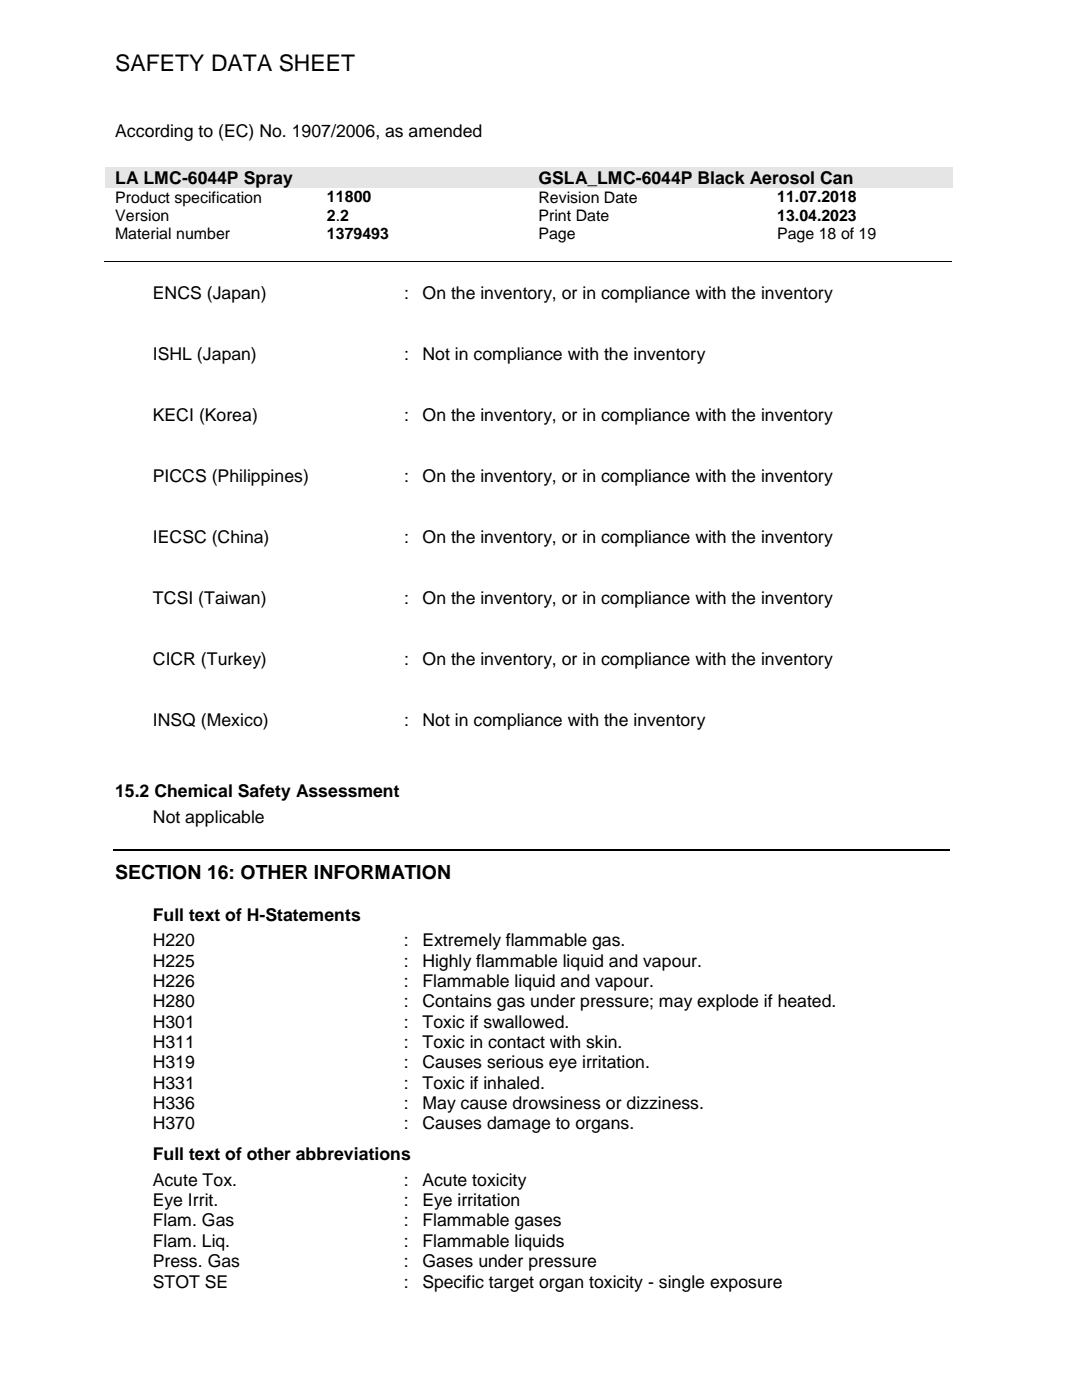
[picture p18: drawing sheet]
<svg xmlns="http://www.w3.org/2000/svg" width="216mm" height="279mm" viewBox="0 0 216 279" stroke-linecap="round" stroke-linejoin="round" font-family="sans-serif">
<defs><g id="words">
<text font-size="4.6" x="23" y="14.3">SAFETY DATA SHEET</text>
<text font-size="3.9" x="23" y="175.4">SECTION 16: OTHER INFORMATION</text>
<g font-size="3.5">
<text x="23" y="27.4">According to (EC) No. 1907/2006, as amended</text>
<text x="23" y="36.7">LA LMC-6044P Spray</text>
<text x="107.5" y="36.7">GSLA_LMC-6044P Black Aerosol Can</text>
<text x="30.5" y="59.6">ENCS (Japan)</text>
<text x="80.7" y="59.6">:</text>
<text x="84.3" y="59.6">On the inventory, or in compliance with the inventory</text>
<text x="30.5" y="71.8">ISHL (Japan)</text>
<text x="80.7" y="71.8">:</text>
<text x="84.3" y="71.8">Not in compliance with the inventory</text>
<text x="30.5" y="84">KECI (Korea)</text>
<text x="80.7" y="84">:</text>
<text x="84.3" y="84">On the inventory, or in compliance with the inventory</text>
<text x="30.5" y="96.2">PICCS (Philippines)</text>
<text x="80.7" y="96.2">:</text>
<text x="84.3" y="96.2">On the inventory, or in compliance with the inventory</text>
<text x="30.5" y="108.3">IECSC (China)</text>
<text x="80.7" y="108.3">:</text>
<text x="84.3" y="108.3">On the inventory, or in compliance with the inventory</text>
<text x="30.5" y="120.5">TCSI (Taiwan)</text>
<text x="80.7" y="120.5">:</text>
<text x="84.3" y="120.5">On the inventory, or in compliance with the inventory</text>
<text x="30.5" y="132.6">CICR (Turkey)</text>
<text x="80.7" y="132.6">:</text>
<text x="84.3" y="132.6">On the inventory, or in compliance with the inventory</text>
<text x="30.5" y="144.8">INSQ (Mexico)</text>
<text x="80.7" y="144.8">:</text>
<text x="84.3" y="144.8">Not in compliance with the inventory</text>
<text x="23" y="159.1">15.2 Chemical Safety Assessment</text>
<text x="30.5" y="164.2">Not applicable</text>
<text x="30.5" y="183.8">Full text of H-Statements</text>
<text x="30.5" y="188.9">H220</text>
<text x="80.6" y="188.9">:</text>
<text x="84.3" y="188.9">Extremely flammable gas.</text>
<text x="30.5" y="192.9">H225</text>
<text x="30.5" y="197">H226</text>
<text x="80.6" y="192.9">:</text>
<text x="80.6" y="197">:</text>
<text x="84.3" y="192.9">Highly flammable liquid and vapour.</text>
<text x="84.3" y="197">Flammable liquid and vapour.</text>
<text x="30.5" y="201.1">H280</text>
<text x="80.6" y="201.1">:</text>
<text x="84.3" y="201.1">Contains gas under pressure; may explode if heated.</text>
<text x="30.5" y="205.1">H301</text>
<text x="30.5" y="209.2">H311</text>
<text x="80.6" y="205.1">:</text>
<text x="80.6" y="209.2">:</text>
<text x="84.3" y="205.1">Toxic if swallowed.</text>
<text x="84.3" y="209.2">Toxic in contact with skin.</text>
<text x="30.5" y="213.3">H319</text>
<text x="80.6" y="213.3">:</text>
<text x="84.3" y="213.3">Causes serious eye irritation.</text>
<text x="30.5" y="217.3">H331</text>
<text x="30.5" y="221.4">H336</text>
<text x="80.6" y="217.3">:</text>
<text x="80.6" y="221.4">:</text>
<text x="84.3" y="217.3">Toxic if inhaled.</text>
<text x="84.3" y="221.4">May cause drowsiness or dizziness.</text>
<text x="30.5" y="225.4">H370</text>
<text x="80.6" y="225.4">:</text>
<text x="84.3" y="225.4">Causes damage to organs.</text>
<text x="30.5" y="231.6">Full text of other abbreviations</text>
<text x="30.5" y="236.7">Acute Tox.</text>
<text x="80.6" y="236.7">:</text>
<text x="84.3" y="236.7">Acute toxicity</text>
<text x="30.5" y="240.8">Eye Irrit.</text>
<text x="30.5" y="244.8">Flam. Gas</text>
<text x="80.6" y="240.8">:</text>
<text x="80.6" y="244.8">:</text>
<text x="84.3" y="240.8">Eye irritation</text>
<text x="84.3" y="244.8">Flammable gases</text>
<text x="30.5" y="248.9">Flam. Liq.</text>
<text x="80.6" y="248.9">:</text>
<text x="84.3" y="248.9">Flammable liquids</text>
<text x="30.5" y="252.9">Press. Gas</text>
<text x="30.5" y="257">STOT SE</text>
<text x="80.6" y="252.9">:</text>
<text x="80.6" y="257">:</text>
<text x="84.3" y="252.9">Gases under pressure</text>
<text x="84.3" y="257">Specific target organ toxicity - single exposure</text>
</g>
<g font-size="3.2">
<text x="23" y="40.5">Product specification</text>
<text x="65.3" y="40.4">11800</text>
<text x="107.5" y="40.5">Revision Date</text>
<text x="155.1" y="40.4">11.07.2018</text>
<text x="23" y="44.1">Version</text>
<text x="23" y="47.8">Material number</text>
<text x="65.3" y="44">2.2</text>
<text x="65.3" y="47.7">1379493</text>
<text x="107.5" y="44.1">Print Date</text>
<text x="107.5" y="47.8">Page</text>
<text x="155.1" y="44">13.04.2023</text>
<text x="155.1" y="47.8">Page 18 of 19</text>
</g>
</g></defs>
<g fill="#e5e5e5">
<path d="M21.1 33.5h84.5v4h-84.5z" fill-rule="evenodd"/>
<path d="M23 33.5h80.6v4h-80.6z" fill-rule="evenodd"/>
<path d="M105.6 33.5h84.4v4h-84.4z" fill-rule="evenodd"/>
<path d="M107.5 33.5h80.6v4h-80.6z" fill-rule="evenodd"/>
</g>
<path d="M20.8 52.2h169.2" fill="none" stroke="#000" stroke-width=".2"/>
<g fill="#000">
<path d="M63.1 52.1h.2v.2h-.2z" fill-rule="evenodd"/>
<path d="M105.3 52.1h.2v.2h-.2z" fill-rule="evenodd"/>
<path d="M152.9 52.1h.2v.2h-.2z" fill-rule="evenodd"/>
</g>
<path d="M22.5 169.6h167" fill="none" stroke="#000" stroke-width=".25"/>
<use href="#words"/>
</svg>
